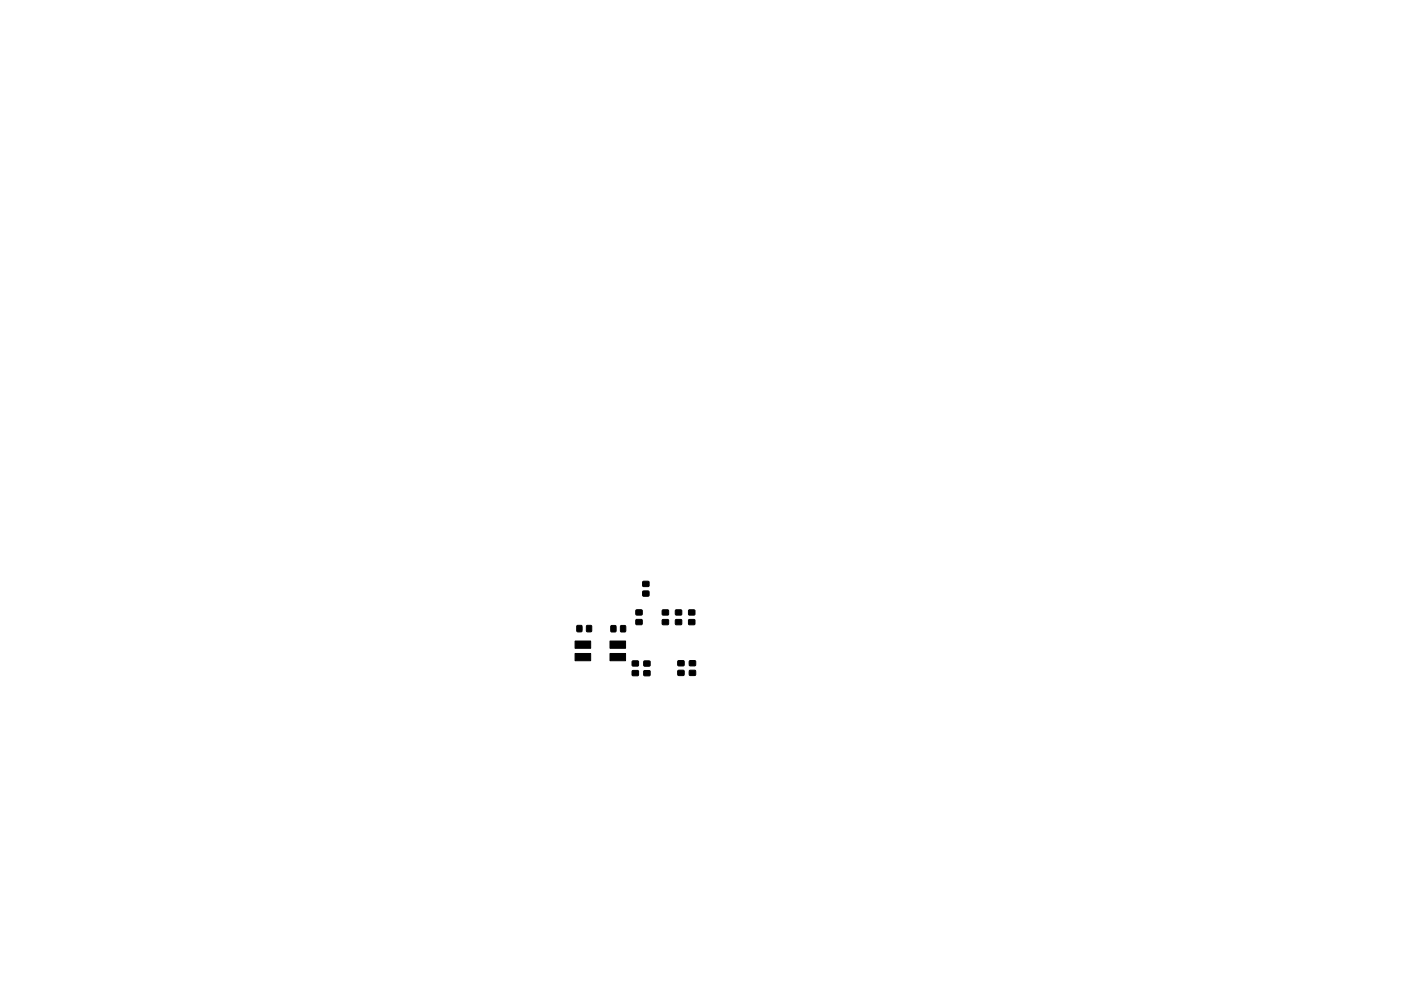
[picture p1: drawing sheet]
<svg xmlns="http://www.w3.org/2000/svg" width="297mm" height="210mm" viewBox="0 0 297 210" stroke-linecap="round" stroke-linejoin="round" font-family="sans-serif">
<g fill="#000" stroke="#000" stroke-width=".21">
<path d="M122.3 132.7l1.1 .1-.1 1.2h-1zM121.9 138.6h3.3v1.6h-3.3zM121.9 136h3.3v1.5h-3.3zM124.4 132.7l1 .1v1.2h-1zM129.6 132.8h1l-.1 1.2h-1zM131.6 132.8h1v1.2h-1zM129.3 138.6h3.3v1.6h-3.3zM129.3 136h3.3v1.5h-3.3zM134.9 129.4h1.2v1l-1.2 .1zM134.9 131.5h1.2v1h-1.2zM136.3 123.4h1.2l.1 1h-1.3zM136.3 125.4h1.2l.1 1-1.3 .1z"/>
<path d="M140.4 129.4h1.3v1l-1.2 .1zM140.4 131.5h1.3v1h-1.2zM143.2 131.5h1.3v1h-1.2zM143.2 129.4h1.3v1l-1.2 .1zM146 129.4h1.3v1l-1.2 .1zM146 131.5h1.3v1h-1.2zM134.1 142.3h1.2v1h-1.2zM134.1 140.3l1.2-.1v1l-1.2 .1zM136.5 140.3h1.3v1h-1.2zM136.5 142.3h1.3v1h-1.2zM143.7 142.3l1.3-.1v1.1h-1.2zM143.7 140.2h1.3v1h-1.2z"/>
<path d="M146.2 140.2h1.2l.1 1h-1.3zM146.2 142.3l1.2-.1 .1 1-1.3 .1z"/>
</g>
</svg>
